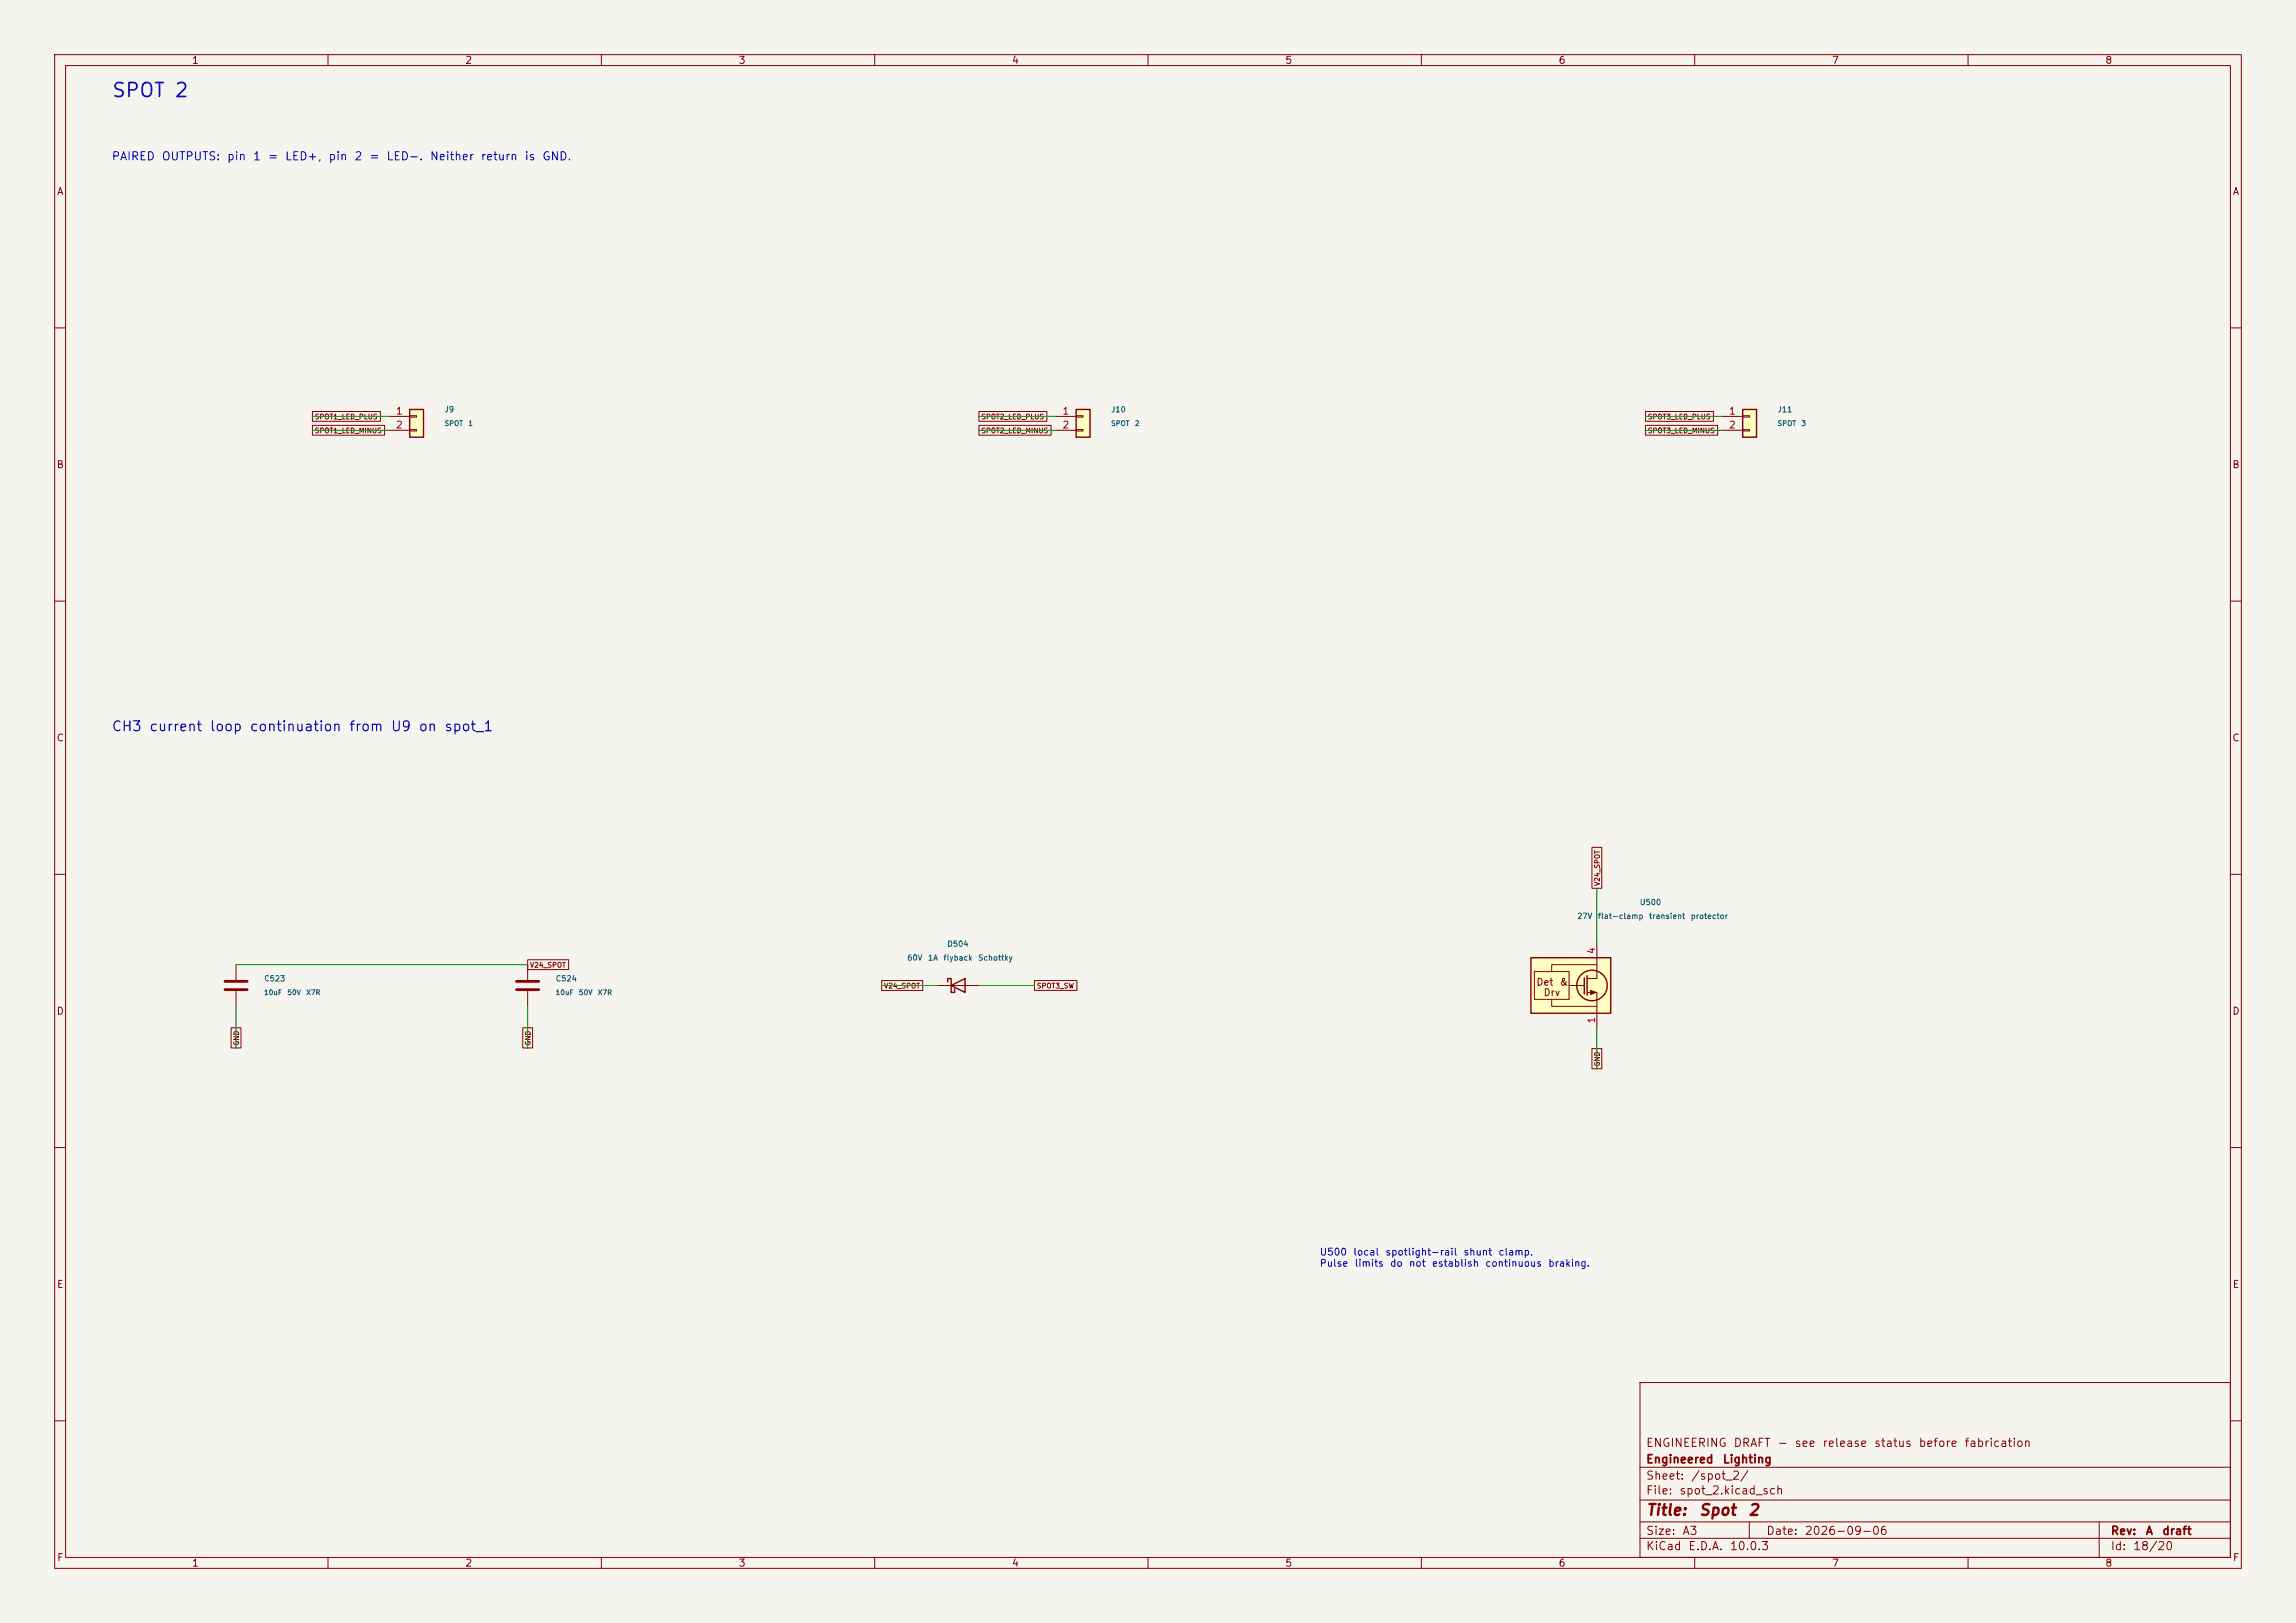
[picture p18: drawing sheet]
<svg xmlns="http://www.w3.org/2000/svg" width="420mm" height="297mm" viewBox="0 0 420 297" stroke-linecap="round" stroke-linejoin="round" font-family="sans-serif">
<defs><g id="words">
<text font-size="2.5" fill="#0000c2" x="20.3" y="18.4">SPOT 2</text>
<g font-size="2" fill="#840000">
<text x="301" y="277.8">Title:</text>
<text x="310.7" y="277.8">Spot</text>
<text x="319.6" y="277.8">2</text>
</g>
<text font-size="1.8" fill="#0000c2" x="20.3" y="134.3">CH3 current loop continuation from U9 on spot_1</text>
<g font-size="1.5" fill="#0000c2">
<text x="20.3" y="29.7">PAIRED</text>
<text x="29.5" y="29.7">OUTPUTS:</text>
<text x="41.4" y="29.7">pin</text>
<text x="46.1" y="29.7">1</text>
<text x="48.9" y="29.7">=</text>
<text x="52" y="29.7">LED+,</text>
<text x="60" y="29.7">pin</text>
<text x="64.7" y="29.7">2</text>
<text x="67.4" y="29.7">=</text>
<text x="70.6" y="29.7">LED-.</text>
<text x="78.5" y="29.7">Neither</text>
<text x="87.8" y="29.7">return</text>
<text x="95.8" y="29.7">is</text>
<text x="99.1" y="29.7">GND.</text>
</g>
<g font-size="1.5" fill="#840000">
<text x="301" y="268.1">Engineered</text>
<text x="301" y="265.1">ENGINEERING</text>
<text x="315" y="268.1">Lighting</text>
<text x="317" y="265.1">DRAFT</text>
<text x="325" y="265.1">-</text>
<text x="328.2" y="265.1">see</text>
<text x="333.3" y="265.1">release</text>
<text x="342.7" y="265.1">status</text>
<text x="350.9" y="265.1">before</text>
<text x="359.2" y="265.1">fabrication</text>
<text x="301" y="273.8">File:</text>
<text x="301" y="271.1">Sheet:</text>
<text x="307.1" y="273.8">spot_2.kicad_sch</text>
<text x="309.2" y="271.1">/spot_2/</text>
<text x="301" y="281.2">Size:</text>
<text x="307.6" y="281.2">A3</text>
<text x="323" y="281.2">Date:</text>
<text x="330" y="281.2">2026-09-06</text>
<text x="386" y="281.2">Rev:</text>
<text x="392.4" y="281.2">A</text>
<text x="395.4" y="281.2">draft</text>
<text x="301" y="284">KiCad</text>
<text x="308.7" y="284">E.D.A.</text>
<text x="316.3" y="284">10.0.3</text>
<text x="386" y="284">Id:</text>
<text x="390.1" y="284">18/20</text>
</g>
<g font-size="1.3" fill="#840000">
<text x="35" y="12">1</text>
<text x="85" y="12">2</text>
<text x="135" y="12">3</text>
<text x="185" y="12">4</text>
<text x="235" y="12">5</text>
<text x="285" y="12">6</text>
<text x="335" y="12">7</text>
<text x="385" y="12">8</text>
<text x="10.3" y="36">A</text>
<text x="408.3" y="36">A</text>
<text x="10.3" y="86">B</text>
<text x="408.2" y="86">B</text>
<text x="10.3" y="136">C</text>
<text x="408.2" y="136">C</text>
<text x="10.3" y="186">D</text>
<text x="280.9" y="180.7">Det</text>
<text x="282.2" y="182.6">Drv</text>
<text x="285.2" y="180.7">&amp;</text>
<text x="408.2" y="186">D</text>
<text x="10.3" y="236">E</text>
<text x="408.3" y="236">E</text>
<text x="10.3" y="286">F</text>
<text x="35" y="287">1</text>
<text x="85" y="287">2</text>
<text x="135" y="287">3</text>
<text x="185" y="287">4</text>
<text x="235" y="287">5</text>
<text x="285" y="287">6</text>
<text x="335" y="287">7</text>
<text x="385" y="287">8</text>
<text x="408.3" y="286">F</text>
</g>
<g font-size="1.3" fill="#a90000">
<text x="72.3" y="76.2">1</text>
<text x="194.2" y="76.2">1</text>
<text x="316.2" y="76.2">1</text>
<text x="72.3" y="78.7">2</text>
<text x="194.2" y="78.7">2</text>
<text x="316.2" y="78.7">2</text>
<text x="292.1" y="174.7" transform="rotate(-90 292.1 174.7)">4</text>
<text x="292.1" y="187.4" transform="rotate(-90 292.1 187.4)">1</text>
</g>
<g font-size="1.3" fill="#0000c2">
<text x="241.3" y="230.1">U500</text>
<text x="241.3" y="232.1">Pulse</text>
<text x="247.4" y="230.1">local</text>
<text x="247.7" y="232.1">limits</text>
<text x="253.3" y="230.1">spotlight-rail</text>
<text x="254.2" y="232.1">do</text>
<text x="257.6" y="232.1">not</text>
<text x="261.8" y="232.1">establish</text>
<text x="267.6" y="230.1">shunt</text>
<text x="271.6" y="232.1">continuous</text>
<text x="274" y="230.1">clamp.</text>
<text x="283.1" y="232.1">braking.</text>
</g>
<g font-size="1" fill="#006464">
<text x="81.2" y="75.7">J9</text>
<text x="203.2" y="75.7">J10</text>
<text x="325.1" y="75.7">J11</text>
<text x="299.9" y="165.9">U500</text>
<text x="173.2" y="173.5">D504</text>
<text x="288.4" y="168.4">27V</text>
<text x="292.2" y="168.4">flat-clamp</text>
<text x="301.5" y="168.4">transient</text>
<text x="309.2" y="168.4">protector</text>
<text x="48.2" y="179.8">C523</text>
<text x="101.6" y="179.8">C524</text>
<text x="165.9" y="176">60V</text>
<text x="169.7" y="176">1A</text>
<text x="172.5" y="176">flyback</text>
<text x="178.8" y="176">Schottky</text>
</g>
<g font-size=".9" fill="#840000">
<text x="57.5" y="77">SPOT1_LED_PLUS</text>
<text x="179.4" y="77">SPOT2_LED_PLUS</text>
<text x="301.3" y="77">SPOT3_LED_PLUS</text>
<text x="57.5" y="79.5">SPOT1_LED_MINUS</text>
<text x="179.4" y="79.5">SPOT2_LED_MINUS</text>
<text x="301.3" y="79.5">SPOT3_LED_MINUS</text>
<text x="292.9" y="162.2" transform="rotate(-90 292.9 162.2)">V24_SPOT</text>
<text x="96.9" y="177.3">V24_SPOT</text>
<text x="161.6" y="181.1">V24_SPOT</text>
<text x="189.6" y="181.1">SPOT3_SW</text>
<text x="43.9" y="191.4" transform="rotate(-90 43.9 191.4)">GND</text>
<text x="97.3" y="191.4" transform="rotate(-90 97.3 191.4)">GND</text>
<text x="292.9" y="195.2" transform="rotate(-90 292.9 195.2)">GND</text>
</g>
<g font-size=".9" fill="#006464">
<text x="81.2" y="78.2">SPOT</text>
<text x="85.6" y="78.2">1</text>
<text x="203.1" y="78.2">SPOT</text>
<text x="207.5" y="78.2">2</text>
<text x="325.1" y="78.2">SPOT</text>
<text x="329.4" y="78.2">3</text>
<text x="48.2" y="182.3">10uF</text>
<text x="52.5" y="182.3">50V</text>
<text x="55.9" y="182.3">X7R</text>
<text x="101.5" y="182.3">10uF</text>
<text x="105.8" y="182.3">50V</text>
<text x="109.3" y="182.3">X7R</text>
</g>
</g></defs>
<path d="M0 0h420v297h-420z" fill="#f5f4ef" stroke="#f5f4ef" stroke-width=".18"/>
<g fill="none" stroke="#840000" stroke-width=".18">
<path d="M10 10h400v277h-400zM12 12h396v273h-396zM60 10v2M110 10v2M160 10v2M210 10v2M260 10v2M310 10v2M360 10v2M10 60h2M408 60h2M10 110h2"/>
<path d="M408 110h2M10 160h2M408 160h2M43.2 176.5v2.8M43.2 181.4v2.8M10 210h2M408 210h2M300 253h108v32h-108zM10 260h2M300 278.5h108M300 274.5h108M300 268.5h108"/>
<path d="M320 278.5v3M384 278.5v6.5M408 260h2M60 285v2M110 285v2M160 285v2M210 285v2M260 285v2M300 281.5h108M310 285v2M360 285v2"/>
</g>
<path d="M41.1 179.6h4.1M41.1 181.1h4.1" fill="none" stroke="#840000" stroke-width=".51"/>
<path d="M280 175.3h14.6v10.1h-14.6z" fill="#ffffc2"/>
<path d="M280.7 177.8h6.3v5.1h-6.3zM292.1 176.5h-8.3v1.3M292.1 172.7v6.4h-1.8M283.8 182.9v1.3h8.3M287 180.3h2.8M290.3 181.6h1.8v6.4" fill="none" stroke="#840000" stroke-width=".18"/>
<g fill="none" stroke="#840000" stroke-width=".25">
<path d="M280 175.3h14.6v10.1h-14.6zM289.8 178.9v3M290.3 178.6v3.5"/>
<circle cx="291.2" cy="180.3" r="2.79"/>
</g>
<path d="M291 181.2l1 .4-1 .4z" fill="#840000" stroke="#840000" stroke-width=".18"/>
<path d="M196.8 74.9h2.6v5.1h-2.6z" fill="#ffffc2"/>
<path d="M196.8 74.9h2.6v5.1h-2.6zM173.4 179.7v-.6h.6v2.5h.6v-.6M174 180.3l2.5-1.2v2.5z" fill="none" stroke="#840000" stroke-width=".25"/>
<path d="M193 76.2h3.8M193 78.7h3.8M196.8 76.1h1.3v.2h-1.3zM196.8 78.6h1.3v.3h-1.3zM96.5 176.5v2.8M96.5 181.4v2.8M171.4 180.3h7.7" fill="none" stroke="#840000" stroke-width=".18"/>
<path d="M94.5 179.6h4.1M94.5 181.1h4.1" fill="none" stroke="#840000" stroke-width=".51"/>
<path d="M74.9 74.9h2.6v5.1h-2.6z" fill="#ffffc2"/>
<path d="M74.9 74.9h2.6v5.1h-2.6z" fill="none" stroke="#840000" stroke-width=".25"/>
<path d="M71.1 76.2h3.8M71.1 78.7h3.8M74.9 76.1h1.3v.2h-1.3zM74.9 78.6h1.3v.3h-1.3z" fill="none" stroke="#840000" stroke-width=".18"/>
<path d="M318.8 74.9h2.5v5.1h-2.5z" fill="#ffffc2"/>
<path d="M318.8 74.9h2.5v5.1h-2.5z" fill="none" stroke="#840000" stroke-width=".25"/>
<g fill="none" stroke="#840000" stroke-width=".18">
<path d="M57.1 77.8h13.3v1.8h-13.3zM57.1 75.3h12.5v1.8h-12.5zM179.1 75.3h12.4v1.8h-12.4zM179.1 77.8h13.2v1.8h-13.2zM301 77.8h13.2v1.8h-13.2zM301 75.3h12.4v1.8h-12.4zM315 76.2h3.8M315 78.7h3.8M318.8 76.1h1.2v.2h-1.2zM318.8 78.6h1.2v.3h-1.2zM291.2 155.1h1.8v7.5h-1.8zM96.5 175.6h7.5v1.8h-7.5z"/>
<path d="M161.3 179.4h7.5v1.8h-7.5zM189.2 179.4h7.8v1.8h-7.8zM42.3 188.1h1.8v3.7h-1.8zM95.6 188.1h1.8v3.7h-1.8zM291.2 191.9h1.8v3.7h-1.8z"/>
</g>
<g fill="none" stroke="#009600" stroke-width=".18">
<path d="M57.1 78.7h14M57.1 76.2h14M179.1 78.7h13.9M179.1 76.2h13.9M301 78.7h14M301 76.2h14M43.2 176.5h53.3M292.1 162.6v10.1M43.2 184.2v7.6M96.5 184.2v7.6M161.3 180.3h10.1M179.1 180.3h10.1"/>
<path d="M292.1 188v7.6"/>
</g>
<use href="#words"/>
</svg>
